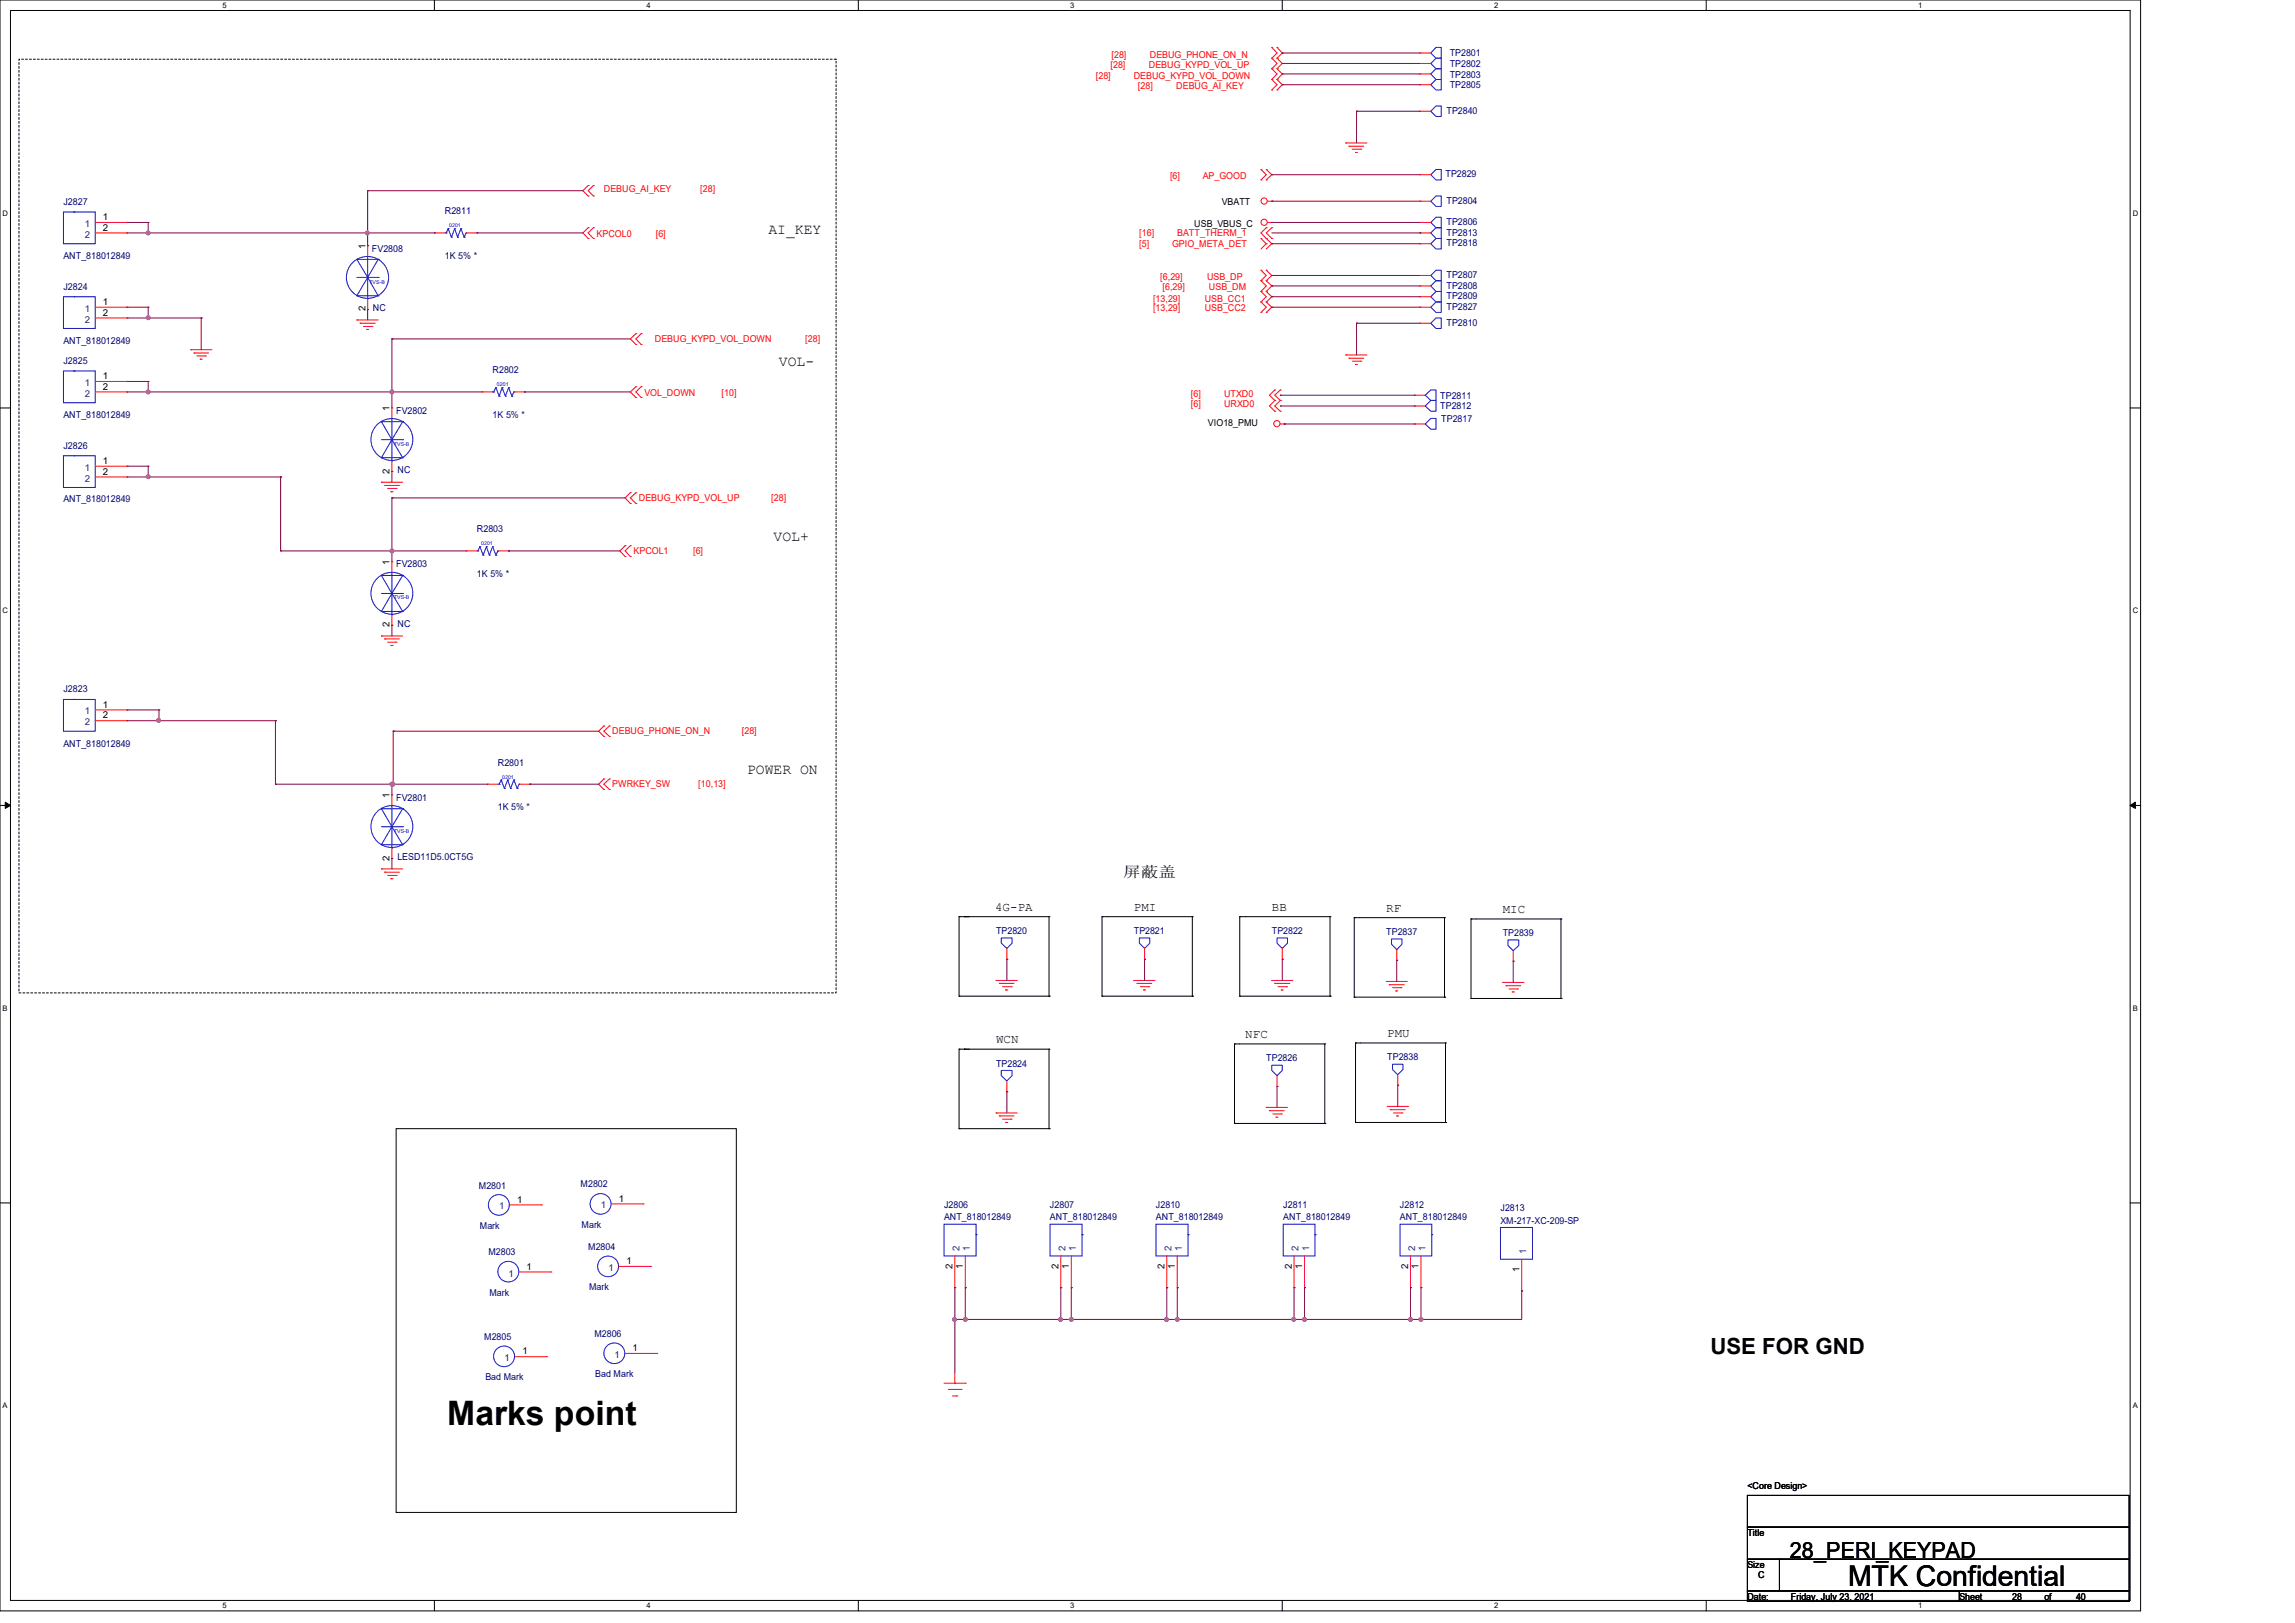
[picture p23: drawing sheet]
<svg xmlns="http://www.w3.org/2000/svg" width="297mm" height="210mm" viewBox="0 0 297 210" stroke-linecap="round" stroke-linejoin="round" font-family="sans-serif">
<defs><g id="words">
<text font-size="4.4" x="57.9" y="184.4">Marks point</text>
<text font-size="3.7" x="239.2" y="205.2">MTK Confidential</text>
<g font-size="2.9">
<text x="221.4" y="175.2">USE FOR GND</text>
<text x="231.6" y="201.6">28_PERI_KEYPAD</text>
</g>
<g font-size="1.9">
<text x="99.4" y="30.3">AI_KEY</text>
<text x="100.8" y="47.4">VOL-</text>
<text x="100.1" y="70.1">VOL+</text>
<text x="96.7" y="100.2">POWER ON</text>
<text x="145.4" y="113.5">屏蔽盖</text>
</g>
<g font-size="1.6">
<text x="128.8" y="117.9">4G-PA</text>
<text x="146.7" y="117.9">PMI</text>
<text x="164.6" y="117.9">BB</text>
<text x="179.4" y="118">RF</text>
<text x="194.5" y="118.1">MIC</text>
<text x="128.9" y="135">WCN</text>
<text x="161.2" y="134.3">NFC</text>
<text x="179.5" y="134.2">PMU</text>
</g>
<g font-size="1.2" fill="#f00">
<text x="141.8" y="10.2">[28]</text>
<text x="143.7" y="8.8">[28]</text>
<text x="143.8" y="7.5">[28]</text>
<text x="146.7" y="10.2">DEBUG_KYPD_VOL_DOWN</text>
<text x="147.3" y="11.6">[28]</text>
<text x="148.7" y="8.8">DEBUG_KYPD_VOL_UP</text>
<text x="148.8" y="7.5">DEBUG_PHONE_ON_N</text>
<text x="152.2" y="11.6">DEBUG_AI_KEY</text>
<text x="151.4" y="23.2">[6]</text>
<text x="155.7" y="23.2">AP_GOOD</text>
<text x="78.1" y="24.8">DEBUG_AI_KEY</text>
<text x="90.6" y="24.8">[28]</text>
<text x="77.2" y="30.6">KPCOL0</text>
<text x="84.9" y="30.6">[6]</text>
<text x="147.4" y="32">[5]</text>
<text x="147.4" y="30.5">[16]</text>
<text x="151.7" y="32">GPIO_META_DET</text>
<text x="152.4" y="30.5">BATT_THERM_1</text>
<text x="149.2" y="39.1">[13,29]</text>
<text x="150.2" y="36.2">[6,29]</text>
<text x="150.4" y="37.5">[6,29]</text>
<text x="155.9" y="39.1">USB_CC1</text>
<text x="155.9" y="40.2">USB_CC2</text>
<text x="156.2" y="36.2">USB_DP</text>
<text x="156.5" y="37.5">USB_DM</text>
<text x="84.7" y="44.2">DEBUG_KYPD_VOL_DOWN</text>
<text x="104.2" y="44.2">[28]</text>
<text x="83.4" y="51.2">VOL_DOWN</text>
<text x="93.4" y="51.2">[10]</text>
<text x="154.1" y="51.3">[6]</text>
<text x="154.1" y="52.7">[6]</text>
<text x="158.4" y="51.3">UTXD0</text>
<text x="158.4" y="52.7">URXD0</text>
<text x="82.7" y="64.8">DEBUG_KYPD_VOL_UP</text>
<text x="99.8" y="64.8">[28]</text>
<text x="82" y="71.6">KPCOL1</text>
<text x="89.7" y="71.6">[6]</text>
<text x="79.2" y="95">DEBUG_PHONE_ON_N</text>
<text x="96" y="95">[28]</text>
<text x="79.2" y="101.8">PWRKEY_SW</text>
<text x="90.4" y="101.8">[10,13]</text>
</g>
<g font-size="1.2" fill="#000080">
<text x="187.6" y="7.3">TP2801</text>
<text x="187.6" y="8.7">TP2802</text>
<text x="187.6" y="10">TP2803</text>
<text x="187.6" y="11.4">TP2805</text>
<text x="187.2" y="14.7">TP2840</text>
<text x="187.1" y="22.9">TP2829</text>
<text x="8.2" y="26.5">J2827</text>
<text x="57.6" y="27.7">R2811</text>
<text x="187.2" y="29.1">TP2806</text>
<text x="187.2" y="26.4">TP2804</text>
<text x="8.2" y="33.5">ANT_818012849</text>
<text x="48.1" y="32.6">FV2808</text>
<text x="57.6" y="33.5">1K 5% *</text>
<text x="187.2" y="36">TP2807</text>
<text x="187.2" y="30.5">TP2813</text>
<text x="187.2" y="31.8">TP2818</text>
<text x="8.2" y="37.5">J2824</text>
<text x="48.3" y="40.2">NC</text>
<text x="187.2" y="40.1">TP2827</text>
<text x="187.2" y="38.7">TP2809</text>
<text x="187.2" y="37.3">TP2808</text>
<text x="8.2" y="44.4">ANT_818012849</text>
<text x="8.2" y="47.1">J2825</text>
<text x="187.2" y="42.1">TP2810</text>
<text x="51.3" y="53.5">FV2802</text>
<text x="63.8" y="48.3">R2802</text>
<text x="186.4" y="51.6">TP2811</text>
<text x="186.4" y="53">TP2812</text>
<text x="8.2" y="54.1">ANT_818012849</text>
<text x="8.2" y="58">J2826</text>
<text x="63.8" y="54.1">1K 5% *</text>
<text x="186.5" y="54.6">TP2817</text>
<text x="8.2" y="65">ANT_818012849</text>
<text x="51.4" y="61.2">NC</text>
<text x="61.7" y="68.9">R2803</text>
<text x="51.3" y="73.4">FV2803</text>
<text x="61.7" y="74.6">1K 5% *</text>
<text x="51.4" y="81.1">NC</text>
<text x="8.2" y="89.6">J2823</text>
<text x="8.2" y="96.6">ANT_818012849</text>
<text x="64.4" y="99.1">R2801</text>
<text x="51.3" y="103.6">FV2801</text>
<text x="64.4" y="104.8">1K 5% *</text>
<text x="51.4" y="111.3">LESD11D5.0CT5G</text>
<text x="128.9" y="120.9">TP2820</text>
<text x="146.7" y="120.9">TP2821</text>
<text x="164.6" y="120.9">TP2822</text>
<text x="179.4" y="121">TP2837</text>
<text x="194.5" y="121.2">TP2839</text>
<text x="163.9" y="137.3">TP2826</text>
<text x="179.5" y="137.2">TP2838</text>
<text x="128.9" y="138">TP2824</text>
<text x="62" y="153.8">M2801</text>
<text x="75.1" y="153.6">M2802</text>
<text x="62.1" y="159">Mark</text>
<text x="75.3" y="158.9">Mark</text>
<text x="76.1" y="161.8">M2804</text>
<text x="122.2" y="156.3">J2806</text>
<text x="122.2" y="157.9">ANT_818012849</text>
<text x="135.9" y="156.3">J2807</text>
<text x="135.9" y="157.9">ANT_818012849</text>
<text x="149.6" y="156.3">J2810</text>
<text x="149.6" y="157.9">ANT_818012849</text>
<text x="166.1" y="156.3">J2811</text>
<text x="166.1" y="157.9">ANT_818012849</text>
<text x="181.2" y="156.3">J2812</text>
<text x="181.2" y="157.9">ANT_818012849</text>
<text x="194.2" y="156.7">J2813</text>
<text x="194.2" y="158.3">XM-217-XC-209-SP</text>
<text x="63.2" y="162.4">M2803</text>
<text x="63.3" y="167.6">Mark</text>
<text x="76.2" y="167">Mark</text>
<text x="62.7" y="173.4">M2805</text>
<text x="76.9" y="173">M2806</text>
<text x="62.8" y="178.6">Bad Mark</text>
<text x="77" y="178.2">Bad Mark</text>
</g>
<g font-size="1.2" fill="#004080">
<text x="11" y="29.4">1</text>
<text x="11" y="30.7">2</text>
<text x="11" y="40.3">1</text>
<text x="11" y="41.7">2</text>
<text x="11" y="50">1</text>
<text x="11" y="51.3">2</text>
<text x="11" y="60.9">1</text>
<text x="11" y="62.3">2</text>
<text x="11" y="92.5">1</text>
<text x="11" y="93.9">2</text>
<text x="64.6" y="156.5">1</text>
<text x="77.8" y="156.4">1</text>
<text x="124.2" y="161.8" transform="rotate(-90 124.2 161.8)">2</text>
<text x="125.5" y="161.8" transform="rotate(-90 125.5 161.8)">1</text>
<text x="137.9" y="161.8" transform="rotate(-90 137.9 161.8)">2</text>
<text x="139.2" y="161.8" transform="rotate(-90 139.2 161.8)">1</text>
<text x="151.6" y="161.8" transform="rotate(-90 151.6 161.8)">2</text>
<text x="152.9" y="161.8" transform="rotate(-90 152.9 161.8)">1</text>
<text x="168.1" y="161.8" transform="rotate(-90 168.1 161.8)">2</text>
<text x="169.4" y="161.8" transform="rotate(-90 169.4 161.8)">1</text>
<text x="183.1" y="161.8" transform="rotate(-90 183.1 161.8)">2</text>
<text x="184.5" y="161.8" transform="rotate(-90 184.5 161.8)">1</text>
<text x="65.8" y="165.2">1</text>
<text x="78.7" y="164.5">1</text>
<text x="197.5" y="162.3" transform="rotate(-90 197.5 162.3)">1</text>
<text x="65.3" y="176.1">1</text>
<text x="79.5" y="175.7">1</text>
</g>
<g font-size="1.2">
<text x="13.3" y="28.5">1</text>
<text x="13.3" y="29.8">2</text>
<text x="154.6" y="29.4">USB_VBUS_C</text>
<text x="158.1" y="26.5">VBATT</text>
<text x="47.3" y="32.2" transform="rotate(-90 47.3 32.2)">1</text>
<text x="13.3" y="39.5">1</text>
<text x="13.3" y="40.9">2</text>
<text x="47.3" y="40.3" transform="rotate(-90 47.3 40.3)">2</text>
<text x="13.3" y="49.1">1</text>
<text x="13.3" y="50.4">2</text>
<text x="50.4" y="53.2" transform="rotate(-90 50.4 53.2)">1</text>
<text x="156.3" y="55.2">VIO18_PMU</text>
<text x="13.3" y="60">1</text>
<text x="13.3" y="61.4">2</text>
<text x="50.4" y="61.3" transform="rotate(-90 50.4 61.3)">2</text>
<text x="50.4" y="73.1" transform="rotate(-90 50.4 73.1)">1</text>
<text x="50.4" y="81.2" transform="rotate(-90 50.4 81.2)">2</text>
<text x="13.3" y="91.6">1</text>
<text x="13.3" y="93">2</text>
<text x="50.4" y="103.2" transform="rotate(-90 50.4 103.2)">1</text>
<text x="50.4" y="111.4" transform="rotate(-90 50.4 111.4)">2</text>
<text x="66.9" y="155.6">1</text>
<text x="80.1" y="155.5">1</text>
<text x="68.2" y="164.3">1</text>
<text x="81.1" y="163.6">1</text>
<text x="123.3" y="164.2" transform="rotate(-90 123.3 164.2)">2</text>
<text x="124.6" y="164.2" transform="rotate(-90 124.6 164.2)">1</text>
<text x="137" y="164.2" transform="rotate(-90 137 164.2)">2</text>
<text x="138.3" y="164.2" transform="rotate(-90 138.3 164.2)">1</text>
<text x="150.7" y="164.2" transform="rotate(-90 150.7 164.2)">2</text>
<text x="152.1" y="164.2" transform="rotate(-90 152.1 164.2)">1</text>
<text x="167.2" y="164.2" transform="rotate(-90 167.2 164.2)">2</text>
<text x="168.5" y="164.2" transform="rotate(-90 168.5 164.2)">1</text>
<text x="182.2" y="164.2" transform="rotate(-90 182.2 164.2)">2</text>
<text x="183.6" y="164.2" transform="rotate(-90 183.6 164.2)">1</text>
<text x="196.6" y="164.6" transform="rotate(-90 196.6 164.6)">1</text>
<text x="67.6" y="175.3">1</text>
<text x="81.9" y="174.8">1</text>
<text x="226.1" y="192.6">&lt;Core Design&gt;</text>
<text x="226.1" y="198.8">Title</text>
<text x="226.1" y="202.9">Size</text>
<text x="226.1" y="207">Date:</text>
<text x="227.5" y="204.3">C</text>
<text x="231.8" y="207">Friday, July 23, 2021</text>
<text x="253.6" y="207">Sheet</text>
<text x="260.4" y="207">28</text>
<text x="264.6" y="207">of</text>
<text x="268.7" y="207">40</text>
</g>
<g font-size="1">
<text x="28.8" y="1">5</text>
<text x="83.7" y="1">4</text>
<text x="138.5" y="1">3</text>
<text x="193.4" y="1">2</text>
<text x="248.2" y="1">1</text>
<text x=".3" y="27.9">D</text>
<text x="276" y="27.9">D</text>
<text x=".3" y="79.4">C</text>
<text x="276" y="79.4">C</text>
<text x=".3" y="130.8">B</text>
<text x="276" y="130.8">B</text>
<text x=".3" y="182.2">A</text>
<text x="276" y="182.2">A</text>
<text x="28.8" y="208.1">5</text>
<text x="83.7" y="208.1">4</text>
<text x="138.5" y="208.1">3</text>
<text x="193.4" y="208.1">2</text>
<text x="248.2" y="208.1">1</text>
</g>
<g font-size=".7" fill="#00f">
<text x="58.1" y="29.4">0201</text>
<text x="47.8" y="36.7">TVS-B</text>
<text x="64.3" y="50">0201</text>
<text x="51" y="57.7">TVS-B</text>
<text x="62.3" y="70.6">0201</text>
<text x="51" y="77.6">TVS-B</text>
<text x="65" y="100.8">0201</text>
<text x="51" y="107.7">TVS-B</text>
</g>
</g></defs>
<path d="M0 0h277v208.4h-277zM1.4 1.4h274.3v205.7h-274.3z" fill="none" stroke="#000" stroke-width=".13"/>
<g fill="#fff">
<path d="M28.8 .1h.5v1.1h-.5z"/>
<path d="M28.8 207.2h.5v1.1h-.5z"/>
</g>
<path d="M56.2 0v1.4M56.2 207.1v1.3" fill="none" stroke="#000" stroke-width=".13"/>
<g fill="#fff">
<path d="M83.7 .1h.5v1.1h-.5z"/>
<path d="M83.7 207.2h.5v1.1h-.5z"/>
</g>
<path d="M111.1 0v1.4M111.1 207.1v1.3" fill="none" stroke="#000" stroke-width=".13"/>
<g fill="#fff">
<path d="M138.5 .1h.6v1.1h-.6z"/>
<path d="M138.5 207.2h.6v1.1h-.6z"/>
</g>
<path d="M165.9 0v1.4M165.9 207.1v1.3" fill="none" stroke="#000" stroke-width=".13"/>
<g fill="#fff">
<path d="M193.4 .1h.5v1.1h-.5z"/>
<path d="M193.4 207.2h.5v1.1h-.5z"/>
</g>
<path d="M220.8 0v1.4M220.8 207.1v1.3" fill="none" stroke="#000" stroke-width=".13"/>
<g fill="#fff">
<path d="M248.2 .1h.6v1.1h-.6z"/>
<path d="M248.2 207.2h.6v1.1h-.6z"/>
<path d="M.3 27.1h.8v1.1h-.8z"/>
<path d="M276 27.1h.7v1.1h-.7z"/>
<path d="M.3 78.5h.8v1.1h-.8z"/>
<path d="M276 78.5h.7v1.1h-.7z"/>
</g>
<path d="M0 52.8h1.4M275.7 52.8h1.3" fill="none" stroke="#000" stroke-width=".13"/>
<g fill="#fff">
<path d="M.3 129.9h.7v1.1h-.7z"/>
<path d="M276 129.9h.6v1.1h-.6z"/>
</g>
<path d="M0 104.2h1.4M275.7 104.2h1.3" fill="none" stroke="#000" stroke-width=".13"/>
<path d="M.7 103.8l.7 .4-.7 .4zM275.7 104.2l.7-.4v.8z" fill="#000" stroke="#000" stroke-width=".13"/>
<g fill="#fff">
<path d="M.3 181.4h.7v1.1h-.7z"/>
<path d="M276 181.4h.6v1.1h-.6z"/>
</g>
<g fill="none" stroke="#000" stroke-width=".13">
<path d="M124.1 118.6h.1M124.1 118.6h11.7M124.1 118.6v10.3M124.8 118.6h.1M135.8 118.6h.1M135.8 118.6v10.3M142.6 118.6h.1M142.6 118.6h11.7M142.6 118.6v10.3M154.3 118.6h.1M154.3 118.6v10.3M160.4 118.6h.1"/>
<path d="M160.4 118.6h11.7M160.4 118.6v10.3M172.1 118.6h.1M172.1 118.6v10.3M175.3 118.7h.1M175.3 118.7v10.3M175.3 118.7h11.6M186.9 118.7h.1M186.9 118.7v10.3M190.4 118.9h.1M190.4 118.9v10.3M190.4 118.9h11.6"/>
<path d="M202 118.9h.1M202 118.9v10.3M124.1 128.9h.1M124.1 135.8h.1M124.1 135.8v10.2M124.1 128.9h11.7M124.1 135.8h11.7M124.8 135.8h.1M135.8 128.9h.1M135.8 135.8h.1M135.8 135.8v10.2M142.6 128.9h.1"/>
<path d="M142.6 128.9h11.7M154.3 128.9h.1M159.8 135.1h.1M159.8 135.1h11.6M159.8 135.1v10.3M160.4 128.9h.1M160.4 128.9h11.7M171.4 135.1h.1M171.4 135.1v10.3M172.1 128.9h.1M175.3 129h.1M175.3 129h11.6"/>
<path d="M175.4 135h.1M175.4 135h11.7M175.4 135v10.2M186.9 129h.1M187.1 135h.1M187.1 135v10.2M190.4 129.2h.1M190.4 129.2h11.6M202 129.2h.1M0 155.7h1.4M51.3 146h44v49.7h-44zM124.1 146h.1"/>
<path d="M124.1 146h11.7M135.8 146h.1M159.8 145.4h.1M159.8 145.4h11.6M171.4 145.4h.1M175.4 145.2h.1M175.4 145.2h11.7M187.1 145.2h.1M275.7 155.7h1.3M226.1 193.5h49.4v4.1h-49.4zM226.1 197.6h49.4v4.2h-49.4zM226.1 205.9h27.5v1.3h-27.5z"/>
<path d="M226.1 201.8h4.2v4.1h-4.2zM230.3 201.8h45.2v4.1h-45.2zM253.6 205.9h21.9v1.3h-21.9z"/>
</g>
<path d="M2.5 7.7h105.7v120.8h-105.7z" fill="none" stroke="#000" stroke-width=".13" stroke-dasharray=".3"/>
<g fill="none" stroke="#f00" stroke-width=".13">
<path d="M164.6 6.1h.1M164.6 7.5h.1M164.6 8.9h.1M164.6 10.3h.1M164.6 11.6h.1M164.6 6.1l.7 .8-.7 .6M164.6 7.5l.7 .7-.7 .7M164.6 8.9l.7 .7-.7 .7M164.6 10.3l.7 .7-.7 .6M165.3 7.5h.1M165.3 6.1h.1M165.3 8.9h.1"/>
<path d="M165.3 10.3h.1M165.3 11.6h.1M165.3 6.1l.6 .8-.6 .6M165.3 7.5l.6 .7-.6 .7M165.3 8.9l.6 .7-.6 .7M165.3 10.3l.6 .7-.6 .6M174.2 18.5h.1M174.2 18.5h2.7M174.6 18.9h.1M174.6 18.9h1.9M175 19.3h1.1M175.4 19.7h.1"/>
<path d="M175.4 19.7h.3M176.1 19.3h.1M183.8 14.4h.1M183.8 6.9h.1M183.8 8.2h.1M183.8 9.6h.1M183.8 11h.1M183.8 14.4h1.4M183.8 6.9h1.4M183.8 8.2h1.4M183.8 9.6h1.4M183.8 11h1.4"/>
<path d="M12.3 28.8h4.1M12.3 39.8h4.1M12.3 30.1h4.1M16.4 28.8h.1M16.4 30.1h.1M16.4 39.8h.1M47.6 31.8h.1M47.6 31.8v1.4M47.6 38.7v1.3M56.2 30.1h.1M56.2 30.1h1.4M60.3 30.1h1.4"/>
<path d="M61.7 30.1h.1M76.1 24h.1M76.1 25.4h.1M76.1 30.9h.1M76.1 29.5h.1M76.1 24l-.7 .7 .7 .7M76.1 29.5l-.7 .6 .7 .8M76.8 25.4h.1M76.8 24h.1M76.8 29.5h.1M76.8 30.9h.1M76.8 24l-.7 .7 .7 .7"/>
<path d="M76.8 29.5l-.7 .6 .7 .8M163.2 35h.1M163.2 36.3h.1M163.2 37.7h.1M163.2 39.1h.1M163.2 21.9h.1M163.2 23.3h.1M163.2 30.9h.1M163.2 35l.7 .6-.7 .7M163.2 36.3l.7 .7-.7 .7M163.2 37.7l.7 .7-.7 .7M163.2 39.1l.7 .7-.7 .6"/>
<path d="M163.2 21.9l.7 .7-.7 .7M163.2 30.9l.7 .6M163.9 36.3h.1M163.9 35h.1M163.9 37.7h.1M163.9 39.1h.1M163.9 23.3h.1M163.9 21.9h.1M163.9 31.5h.1M163.9 30.9h.1M163.9 29.5h.1M163.9 35l.7 .6-.7 .7"/>
<path d="M163.9 36.3l.7 .7-.7 .7M163.9 37.7l.7 .7-.7 .7M163.9 39.1l.7 .7-.7 .6M163.9 21.9l.7 .7-.7 .7M163.9 31.5l-.7 .7M163.9 30.9l.7 .6M163.9 29.5l-.7 .6 .7 .8M164 26h.6M164 28.8h.6M164.6 26h.1M164.6 28.8h.1M164.6 31.5h.1"/>
<path d="M164.6 30.9h.1M164.6 29.5h.1M164.6 31.5l-.7 .7M164.6 29.5l-.7 .6 .7 .8M183.8 39.8h.1M183.8 22.6h.1M183.8 35.6h.1M183.8 30.1h.1M183.8 28.8h.1M183.8 38.4h.1M183.8 31.5h.1M183.8 37h.1"/>
<path d="M183.8 26h.1M183.8 26h1.4M183.8 28.8h1.4M183.8 39.8h1.4M183.8 22.6h1.4M183.8 30.1h1.4M183.8 35.6h1.4M183.8 38.4h1.4M183.8 31.5h1.4M183.8 37h1.4M12.3 41.1h4.1M12.3 50.7h4.1"/>
<path d="M12.3 49.4h4.1M16.4 41.1h.1M16.4 49.4h.1M16.4 50.7h.1M24.7 45.3h.1M24.7 45.3h2.7M25.1 45.7h.1M25.1 45.7h1.9M25.5 46.1h1.1M25.9 46.5h.1M25.9 46.5h.3M26.6 46.1h.1"/>
<path d="M46.2 41.4h.1M46.2 41.4h2.7M46.6 41.8h.1M46.6 41.8h2M47 42.2h1.1M47.5 42.6h.1M47.5 42.6h.2M47.6 40h.1M48.1 42.2h.1M50.7 52.8h.1M50.7 52.8v1.3M50.7 59.6v1.4"/>
<path d="M62.4 50.7h.1M62.4 50.7h1.4M66.5 50.7h1.4M67.9 50.7h.1M82.3 44.6h.1M82.3 43.2h.1M82.3 51.4h.1M82.3 50h.1M82.3 43.2l-.7 .7 .7 .7M82.3 50l-.7 .7 .7 .7M83 43.2h.1M83 44.6h.1"/>
<path d="M83 50h.1M83 51.4h.1M83 43.2l-.7 .7 .7 .7M83 50l-.7 .7 .7 .7M163.2 40.4h.1M163.9 40.4h.1M165 51.8h.1M165 50.5h.1M165 53.2h.1M165 50.5l-.7 .6 .7 .7M165 51.8l-.7 .7 .7 .7M165.7 51.8h.1"/>
<path d="M165.7 50.5h.1M165.7 53.2h.1M165.7 54.9h.5M165.7 50.5l-.7 .6 .7 .7M165.7 51.8l-.7 .7 .7 .7M166.2 54.9h.1M174.2 45.9h.1M174.2 45.9h2.7M174.6 46.4h.1M174.6 46.4h1.9M175 46.7h1.1M175.4 47.2h.1"/>
<path d="M175.4 47.2h.3M176.1 46.7h.1M183.1 51.1h.1M183.1 54.9h.1M183.1 52.5h.1M183.1 54.9h1.3M183.1 51.1h1.3M183.1 52.5h1.3M183.8 41.8h.1M183.8 41.8h1.4M12.3 60.3h4.1M12.3 61.7h4.1"/>
<path d="M16.4 60.3h.1M16.4 61.7h.1M49.4 62.4h.1M49.4 62.4h2.7M49.8 62.8h.1M49.8 62.8h1.9M50.2 63.2h1.1M50.6 63.6h.1M50.6 63.6h.3M50.7 61h.1M50.7 72.7h.1M50.7 72.7v1.3"/>
<path d="M50.7 79.5v1.4M51.3 63.2h.1M60.3 71.3h.1M60.3 71.3h1.4M64.4 71.3h1.4M65.8 71.3h.1M80.9 72h.1M80.9 70.6h.1M80.9 70.6l-.7 .7 .7 .7M81.6 65.2h.1M81.6 63.8h.1M81.6 70.6h.1"/>
<path d="M81.6 72h.1M81.6 63.8l-.7 .6 .7 .8M81.6 70.6l-.7 .7 .7 .7M82.3 63.8h.1M82.3 65.2h.1M82.3 63.8l-.7 .6 .7 .8M12.3 91.9h4.1M12.3 93.3h4.1M16.4 91.9h.1M16.4 93.3h.1M49.4 82.3h.1M49.4 82.3h2.7"/>
<path d="M49.8 82.7h.1M49.8 82.7h1.9M50.2 83.1h1.1M50.6 83.5h.1M50.6 83.5h.3M50.7 80.9h.1M51.3 83.1h.1M78.1 95.3h.1M78.1 93.9h.1M78.1 93.9l-.6 .7 .6 .7M78.9 93.9h.1M78.9 95.3h.1"/>
<path d="M78.9 93.9l-.8 .7 .8 .7M49.4 112.4h.1M49.4 112.4h2.7M49.8 112.9h.1M49.8 112.9h1.9M50.2 113.3h1.1M50.6 113.7h.1M50.6 113.7h.3M50.7 102.9h.1M50.7 111.1h.1M50.7 102.9v1.3M50.7 109.7v1.4"/>
<path d="M51.3 113.3h.1M63.1 101.5h.1M63.1 101.5h1.3M67.2 101.5h1.4M68.6 101.5h.1M78.1 102.2h.1M78.1 100.8h.1M78.1 100.8l-.6 .7 .6 .7M78.9 100.8h.1M78.9 102.2h.1M78.9 100.8l-.8 .7 .8 .7M128.9 126.9h.1"/>
<path d="M128.9 126.9h2.8M129.3 127.3h.1M129.3 127.3h1.9M129.8 127.7h1.1M130.1 128.1h.1M130.1 128.1h.3M130.3 124.1h.1M130.3 122.7v1.4M130.3 139.9v1.4M130.9 127.7h.1M146.7 126.9h.1M146.7 126.9h2.8"/>
<path d="M147.2 127.3h.1M147.2 127.3h1.9M147.6 127.7h1.1M148 128.1h.1M148 128.1h.3M148.1 124.1h.1M148.1 122.7v1.4M148.7 127.7h.1M164.6 126.9h.1M164.6 126.9h2.7M165 127.3h.1M165 127.3h1.9"/>
<path d="M165.3 139.2v1.4M165.4 127.7h1.1M165.8 128.1h.1M165.8 128.1h.3M165.9 124.1h.1M165.9 122.7v1.4M166.5 127.7h.1M179.4 127h.1M179.4 127h2.7M179.8 127.4h.1M179.8 127.4h1.9M180.2 127.8h1.1"/>
<path d="M180.6 128.2h.1M180.6 128.2h.3M180.8 124.2h.1M180.8 122.9v1.3M180.9 139.1v1.3M181.3 127.8h.1M194.5 127.1h.1M194.5 127.1h2.7M194.9 127.6h.1M194.9 127.6h1.9M195.3 128h1.1M195.7 128.4h.1"/>
<path d="M195.7 128.4h.3M195.8 124.4h.1M195.8 123v1.4M196.4 128h.1M66 155.9h4.1M70.1 155.9h.1M79.1 155.8h4.1M83.2 155.8h.1M128.9 144h.1M128.9 144h2.8M129.3 144.4h.1M129.3 144.4h1.9"/>
<path d="M129.8 144.8h1.1M130.1 145.2h.1M130.1 145.2h.3M130.3 141.3h.1M130.9 144.8h.1M163.9 143.3h.1M163.9 143.3h2.7M164.3 143.7h.1M164.3 143.7h1.9M164.7 144.1h1.1M165.1 144.6h.1M165.1 144.6h.3"/>
<path d="M165.3 140.6h.1M165.8 144.1h.1M179.5 143.2h.1M179.5 143.2h2.8M179.9 143.6h.1M179.9 143.6h2M180.3 144h1.1M180.8 144.4h.1M180.8 144.4h.2M180.9 140.4h.1M181.4 144h.1M66.6 175.6h4.1"/>
<path d="M67.2 164.6h4.1M70.7 175.6h.1M71.3 164.6h.1M80.1 163.9h4.1M80.9 175.1h4.1M84.2 163.9h.1M85 175.1h.1M122.2 179h2.7M122.7 179.8h1.7M123.6 179h.1M123.6 166.6h.1M123.6 162.5v4.1"/>
<path d="M123.6 177.6v1.4M124.4 179.8h.1M124.9 179h.1M124.9 166.6h.1M124.9 162.5v4.1M137.3 166.6h.1M137.3 162.5v4.1M138.6 166.6h.1M138.6 162.5v4.1M151 166.6h.1M151 162.5v4.1M152.4 166.6h.1"/>
<path d="M152.4 162.5v4.1M167.5 166.6h.1M167.5 162.5v4.1M168.8 166.6h.1M168.8 162.5v4.1M182.5 166.6h.1M182.5 162.5v4.1M183.9 166.6h.1M183.9 162.5v4.1M196.9 167h.1M196.9 162.9v4.1M123.3 180.6h.5"/>
<path d="M123.8 180.6h.1"/>
<circle cx="163.6" cy="28.8" r=".4"/>
<circle cx="163.6" cy="26" r=".4"/>
<circle cx="165.2" cy="54.8" r=".4"/>
</g>
<g fill="none" stroke="#00f" stroke-width=".13">
<path d="M185.8 13.7h.7v1.4h-.7l-.6-.7zM185.8 6.1h.7v1.4h-.7l-.6-.6zM185.8 7.5h.7v1.4h-.7l-.6-.7zM185.8 8.9h.7v1.4h-.7l-.6-.7zM185.8 10.3h.7v1.3h-.7l-.6-.6zM8.2 27.4h4.1v4.1h-4.1zM8.2 38.4h4.1v4.1h-4.1zM9.6 27.4h.1M9.6 38.4h.1M46.2 33.6h.1M46.2 38.3h.1M46.2 35.9h2.7"/>
<path d="M46.2 38.3h2.7M46.2 33.6h2.7M46.2 33.6l1.4 2.3M47.6 38.7h.1M47.6 35.9h.1M47.6 33.2v5.5M47.6 35.9l-1.4 2.4M47.6 35.9l1.3 2.4M48.9 35.9h.1M48.9 38.3h.1M48.9 33.6h.1M48.9 33.6l-1.3 2.3"/>
<path d="M57.6 30.1h.1M57.7 30.1h.1M58 29.6h.1M58 29.6l-.3 .5M58 29.6l.4 1.1M58.4 30.7h.1M58.8 29.6h.1M58.8 29.6l-.4 1.1M58.8 29.6l.4 1.1M59.2 30.7h.1M59.6 29.6h.1M59.6 29.6l-.4 1.1"/>
<path d="M59.6 29.6l.5 1.1M60.1 30.7h.1M60.3 30.1h.1M60.3 30.1l-.2 .6M185.2 30.1l.6-.6h.7v1.4h-.7zM185.2 38.4l.6-.7h.7v1.4h-.7zM185.2 37l.6-.7h.7v1.4h-.7zM185.8 39.1h.7v1.3h-.7l-.6-.6zM185.8 21.9h.7v1.4h-.7l-.6-.7zM185.8 35h.7v1.3h-.7l-.6-.7zM185.8 28.1h.7v1.4h-.7l-.6-.7zM185.8 30.9h.7v1.3h-.7l-.6-.7z"/>
<path d="M185.8 25.4h.7v1.3h-.7l-.6-.7zM8.2 48h4.1v4.1h-4.1zM8.2 59h4.1v4.1h-4.1zM9.6 48h.1M9.6 59h.1M49.4 54.6h.1M49.4 59.2h.1M49.4 56.9h2.7M49.4 59.2h2.7M49.4 54.6h2.7M49.4 54.6l1.3 2.3M50.7 59.6h.1"/>
<path d="M50.7 56.9h.1M50.7 54.1v5.5M50.7 56.9l-1.3 2.3M50.7 56.9l1.4 2.3M52.1 56.9h.1M52.1 59.2h.1M52.1 54.6h.1M52.1 54.6l-1.4 2.3M63.8 50.7h.1M63.9 50.7h.1M64.2 50.2h.1M64.2 50.2l-.3 .5"/>
<path d="M64.2 50.2l.4 1.1M64.6 51.3h.1M65 50.2h.1M65 50.2l-.4 1.1M65 50.2l.4 1.1M65.4 51.3h.1M65.8 50.2h.1M65.8 50.2l-.4 1.1M65.8 50.2l.5 1.1M66.3 51.3h.1M66.5 50.7h.1M66.5 50.7l-.2 .6"/>
<path d="M184.4 51.1l.8-.6h.6v1.3h-.6zM184.4 54.9l.8-.8h.6v1.4h-.6zM184.4 52.5l.8-.7h.6v1.4h-.6zM185.2 41.8l.6-.7h.7v1.4h-.7zM49.4 74.5h.1M49.4 79.1h.1M49.4 76.8h2.7M49.4 79.1h2.7M49.4 74.5h2.7M49.4 74.5l1.3 2.3M50.7 79.5h.1M50.7 76.8h.1"/>
<path d="M50.7 74v5.5M50.7 76.8l-1.3 2.3M50.7 76.8l1.4 2.3M52.1 76.8h.1M52.1 79.1h.1M52.1 74.5h.1M52.1 74.5l-1.4 2.3M61.7 71.3h.1M61.8 71.3h.1M62.1 70.7h.1M62.1 70.7l-.3 .6M62.1 70.7l.4 1.1"/>
<path d="M62.5 71.8h.1M62.9 70.7h.1M62.9 70.7l-.4 1.1M62.9 70.7l.4 1.1M63.3 71.8h.1M63.8 70.7h.1M63.8 70.7l-.5 1.1M63.8 70.7l.4 1.1M64.2 71.8h.1M64.4 71.3h.1M64.4 71.3l-.2 .5M8.2 90.5h4.1v4.1h-4.1z"/>
<path d="M9.6 90.5h.1M49.4 104.6h.1M49.4 109.3h.1M49.4 107h2.7M49.4 109.3h2.7M49.4 104.6h2.7M49.4 104.6l1.3 2.4M50.7 109.7h.1M50.7 107h.1M50.7 104.2v5.5M50.7 107l-1.3 2.3M50.7 107l1.4 2.3"/>
<path d="M52.1 107h.1M52.1 109.3h.1M52.1 104.6h.1M52.1 104.6l-1.4 2.4M64.4 101.5h.2M64.6 101.5h.1M64.9 100.9h.1M64.9 100.9l-.3 .6M64.9 100.9l.4 1.1M65.3 102h.1M65.7 100.9h.1M65.7 100.9l-.4 1.1"/>
<path d="M65.7 100.9l.4 1.1M66.1 102h.1M66.5 100.9h.1M66.5 100.9l-.4 1.1M66.5 100.9l.4 1.1M66.9 102h.1M67.2 101.5h.1M67.2 101.5l-.3 .5M129.6 121.4h1.4v.6l-.7 .7-.7-.7zM129.6 138.5h1.4v.7l-.7 .7-.7-.7zM147.4 121.4h1.4v.6l-.7 .7-.7-.7zM164.6 137.8h1.3v.7l-.6 .7-.7-.7z"/>
<path d="M165.3 121.4h1.3v.6l-.7 .7-.6-.7zM180.1 121.5h1.3v.7l-.6 .7-.7-.7zM180.2 137.7h1.4v.7l-.7 .7-.7-.7zM195.2 121.6h1.4v.7l-.8 .7-.6-.7zM122.2 158.4h4.1v4.1h-4.1zM126.3 159.8h.1M135.9 158.4h4.1v4.1h-4.1zM140 159.8h.1M149.6 158.4h4.2v4.1h-4.2zM153.8 159.8h.1M166.1 158.4h4.1v4.1h-4.1zM170.2 159.8h.1"/>
<path d="M181.2 158.4h4.1v4.1h-4.1zM185.3 159.8h.1M194.2 158.8h4.1v4.1h-4.1z"/>
<circle cx="47.6" cy="35.9" r="2.72"/>
<circle cx="50.7" cy="56.9" r="2.71"/>
<circle cx="50.7" cy="76.8" r="2.71"/>
<circle cx="50.7" cy="107" r="2.71"/>
<circle cx="64.6" cy="155.9" r="1.34"/>
<circle cx="77.7" cy="155.8" r="1.34"/>
<circle cx="65.2" cy="175.5" r="1.34"/>
<circle cx="65.8" cy="164.6" r="1.34"/>
<circle cx="78.7" cy="163.9" r="1.34"/>
<circle cx="79.5" cy="175.1" r="1.34"/>
</g>
<g fill="none" stroke="#800040" stroke-width=".13">
<path d="M165.9 6.9h.1M165.9 8.2h.1M165.9 9.6h.1M165.9 11h.1M165.9 6.9h17.9M165.9 8.2h17.9M165.9 9.6h17.9M165.9 11h17.9M175.6 14.4h.1M175.6 14.4v4.1M175.6 14.4h8.2M16.4 30.1h39.8"/>
<path d="M16.4 28.8h2.8M16.4 39.8h2.8M19.2 39.8h.1M19.2 30.1h.1M19.2 28.8h.1M19.2 28.8v1.3M19.2 39.8v1.3M47.6 30.1h.1M47.6 24.7h.1M47.6 31.8h.1M47.6 24.7v7.1M47.6 24.7h27.8"/>
<path d="M56.2 30.1h.1M61.7 30.1h.1M61.7 30.1h13.7M164.6 26h.1M164.6 28.8h.1M164.6 35.6h.1M164.6 37h.1M164.6 38.4h.1M164.6 39.8h.1M164.6 22.6h.1M164.6 31.5h.1M164.6 26h19.2"/>
<path d="M164.6 30.1h19.2M164.6 28.8h19.2M164.6 35.6h19.2M164.6 37h19.2M164.6 38.4h19.2M164.6 39.8h19.2M164.6 22.6h19.2M164.6 31.5h19.2M183.8 30.1h.1M16.4 50.7h46M16.4 41.1h9.6M16.4 49.4h2.8"/>
<path d="M19.2 41.1h.1M19.2 49.4h.1M19.2 50.7h.1M19.2 49.4v1.3M26 41.1h.1M26 41.1v4.2M47.6 40h.1M47.6 40v1.4M50.7 43.9h.1M50.7 50.7h.1M50.7 43.9v8.9M50.7 43.9h30.9"/>
<path d="M67.9 50.7h.1M67.9 50.7h13.7M165.7 51.1h.1M165.7 52.5h.1M165.7 51.1h17.4M165.7 52.5h17.4M166.2 54.9h.1M166.2 54.9h16.9M175.6 41.8h.1M175.6 41.8v4.1M175.6 41.8h8.2M16.4 61.7h19.9"/>
<path d="M16.4 60.3h2.8M19.2 61.7h.1M19.2 60.3h.1M19.2 60.3v1.4M36.3 61.7h.1M36.3 71.3h.1M36.3 61.7v9.6M36.3 71.3h24M50.7 64.4h.1M50.7 71.3h.1M50.7 61h.1M50.7 61v1.4"/>
<path d="M50.7 64.4v8.3M50.7 64.4h30.2M65.8 71.3h.1M65.8 71.3h14.4M16.4 93.3h19.2M16.4 91.9h4.2M20.6 93.3h.1M20.6 91.9h.1M20.6 91.9v1.4M35.6 93.3h.1M35.6 93.3v8.2M50.7 80.9h.1"/>
<path d="M50.7 80.9v1.4M50.9 94.6h.1M50.9 94.6v6.9M50.9 94.6h26.6M35.6 101.5h.1M35.6 101.5h27.5M50.7 101.5h.1M50.7 111.1h.1M50.7 101.5v1.4M50.7 111.1v1.3M50.9 101.5h.1M68.6 101.5h.1"/>
<path d="M68.6 101.5h8.9M130.3 124.1h.1M130.3 124.1v2.8M148.1 124.1h.1M148.1 124.1v2.8M165.9 124.1h.1M165.9 124.1v2.8M180.8 124.2h.1M180.8 124.2v2.8M195.8 124.4h.1M195.8 124.4v2.7M130.3 141.3h.1"/>
<path d="M130.3 141.3v2.7M165.3 140.6h.1M165.3 140.6v2.7M180.9 140.4h.1M180.9 140.4v2.8M123.6 166.6h.1M123.6 170.7h.1M123.6 166.6v11M124.9 166.6h.1M124.9 170.7h.1M124.9 166.6v4.1M137.3 166.6h.1"/>
<path d="M137.3 170.7h.1M137.3 166.6v4.1M138.6 166.6h.1M138.6 170.7h.1M138.6 166.6v4.1M151 166.6h.1M151 170.7h.1M151 166.6v4.1M152.4 166.6h.1M152.4 170.7h.1M152.4 166.6v4.1M167.5 166.6h.1"/>
<path d="M167.5 170.7h.1M167.5 166.6v4.1M168.8 166.6h.1M168.8 170.7h.1M168.8 166.6v4.1M182.5 166.6h.1M182.5 170.7h.1M182.5 166.6v4.1M183.9 170.7h.1M183.9 166.6h.1M183.9 166.6v4.1M196.9 167h.1"/>
<path d="M196.9 167v3.7h-73.3"/>
</g>
<g fill="#f0f" stroke="#f0f" stroke-width=".13">
<circle cx="50.7" cy="71.3" r=".25"/>
<circle cx="50.8" cy="101.5" r=".25"/>
<circle cx="123.5" cy="170.7" r=".25"/>
<circle cx="124.9" cy="170.7" r=".25"/>
<circle cx="137.2" cy="170.7" r=".25"/>
<circle cx="151" cy="170.7" r=".25"/>
<circle cx="138.6" cy="170.7" r=".25"/>
<circle cx="167.4" cy="170.7" r=".25"/>
<circle cx="152.4" cy="170.7" r=".25"/>
<circle cx="183.9" cy="170.7" r=".25"/>
<circle cx="182.5" cy="170.7" r=".25"/>
<circle cx="168.8" cy="170.7" r=".25"/>
<circle cx="19.2" cy="41.1" r=".25"/>
<circle cx="19.2" cy="50.7" r=".25"/>
<circle cx="50.7" cy="50.7" r=".25"/>
<circle cx="19.2" cy="30.1" r=".25"/>
<circle cx="47.5" cy="30.1" r=".25"/>
<circle cx="19.2" cy="61.7" r=".25"/>
<circle cx="50.7" cy="101.5" r=".25"/>
<circle cx="20.5" cy="93.2" r=".25"/>
</g>
<use href="#words"/>
</svg>
